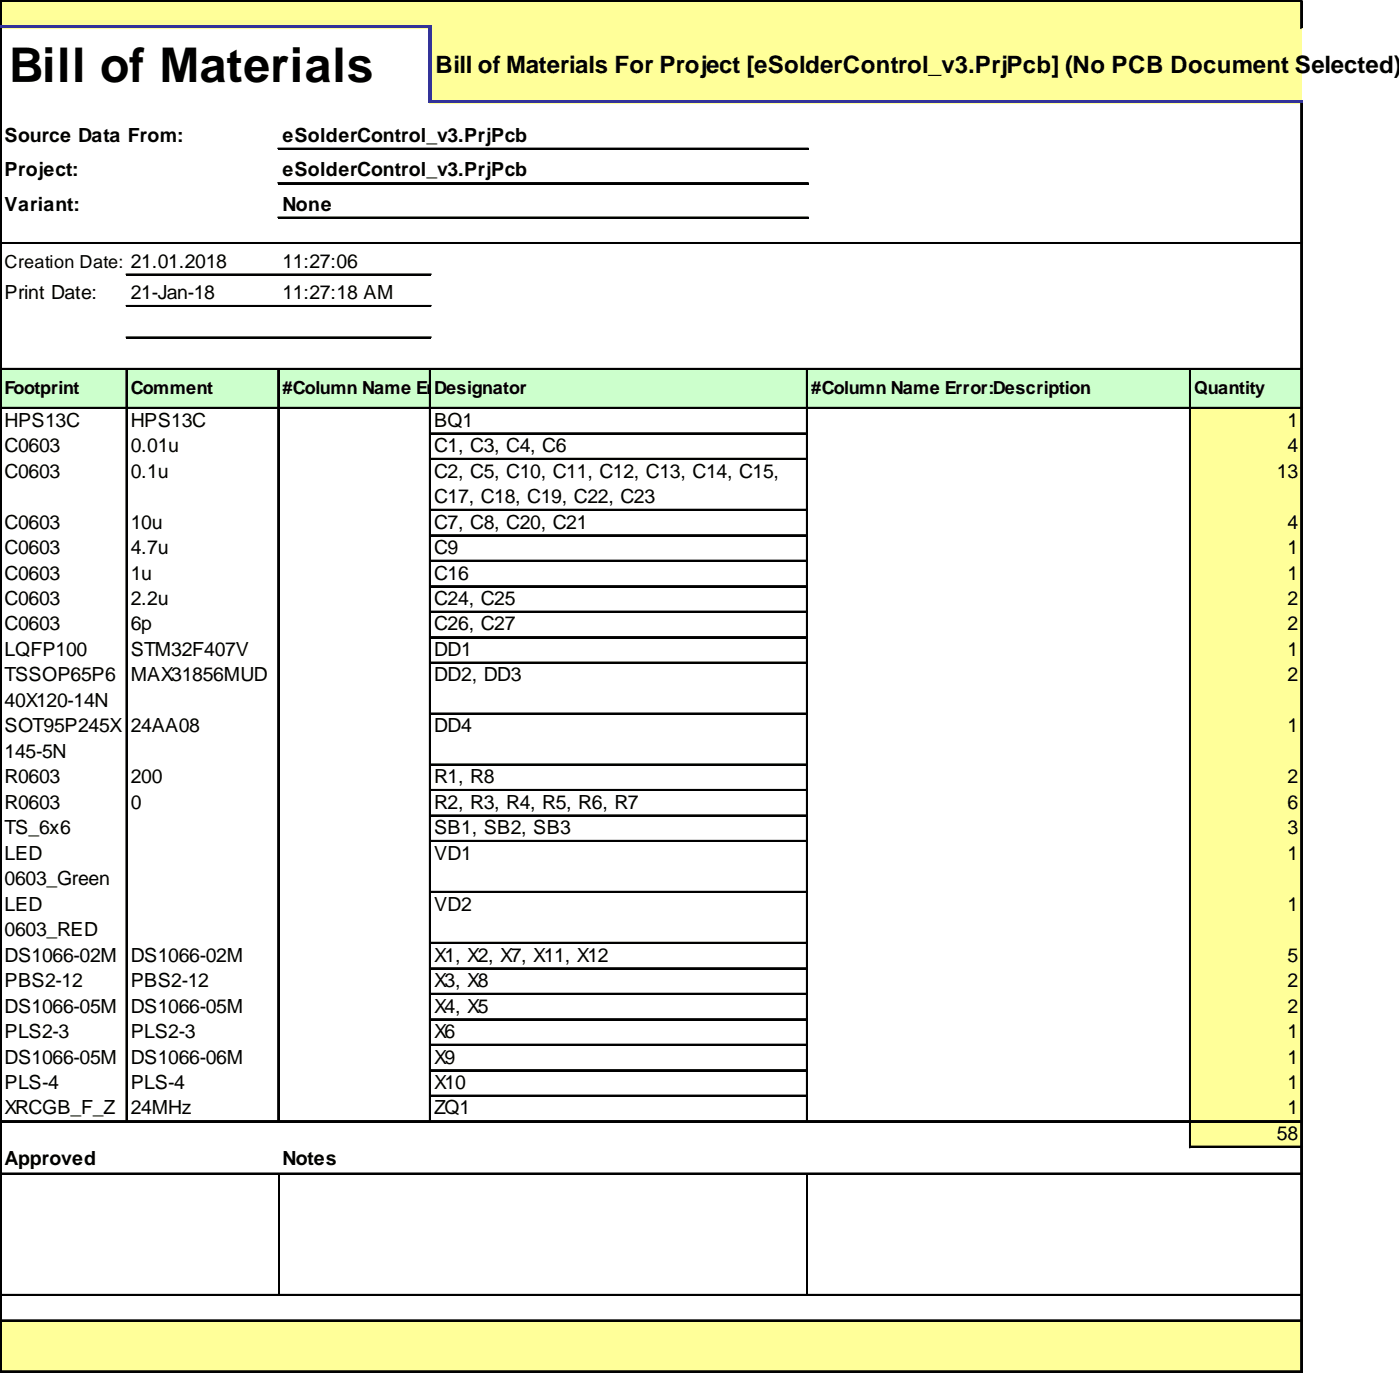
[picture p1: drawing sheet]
<svg xmlns="http://www.w3.org/2000/svg" width="167mm" height="164mm" viewBox="0 0 167 164" stroke-linecap="round" stroke-linejoin="round" font-family="sans-serif">
<defs><g id="words">
<text font-size="5.7" x="1.1" y="9.8">Bill of Materials</text>
<text font-size="2.9" x="51.9" y="8.7">Bill of Materials For Project [eSolderControl_v3.PrjPcb] (No PCB Document Selected)</text>
<g font-size="2.3">
<text x=".5" y="16.9">Source Data From:</text>
<text x="33.7" y="16.9">eSolderControl_v3.PrjPcb</text>
<text x=".5" y="21">Project:</text>
<text x="33.7" y="21">eSolderControl_v3.PrjPcb</text>
<text x=".5" y="25.1">Variant:</text>
<text x="33.7" y="25.1">None</text>
<text x=".5" y="35.7">Print Date:</text>
<text x="15.6" y="35.7">21-Jan-18</text>
<text x="33.7" y="31.9">11:27:06</text>
<text x="33.7" y="35.7">11:27:18 AM</text>
<text x=".5" y="50.8">HPS13C</text>
<text x=".5" y="53.9">C0603</text>
<text x="15.6" y="50.8">HPS13C</text>
<text x="15.6" y="53.9">0.01u</text>
<text x="51.7" y="50.8">BQ1</text>
<text x="51.7" y="53.9">C1, C3, C4, C6</text>
<text x="153.4" y="50.8">1</text>
<text x="153.4" y="53.9">4</text>
<text x=".5" y="56.9">C0603</text>
<text x="15.6" y="56.9">0.1u</text>
<text x="51.7" y="56.9">C2, C5, C10, C11, C12, C13, C14, C15,</text>
<text x="51.7" y="59.9">C17, C18, C19, C22, C23</text>
<text x="152.2" y="56.9">13</text>
<text x=".5" y="63">C0603</text>
<text x="15.6" y="63">10u</text>
<text x="51.7" y="63">C7, C8, C20, C21</text>
<text x="153.4" y="63">4</text>
<text x=".5" y="66">C0603</text>
<text x=".5" y="69">C0603</text>
<text x="15.6" y="66">4.7u</text>
<text x="15.6" y="69">1u</text>
<text x="51.7" y="66">C9</text>
<text x="51.7" y="69">C16</text>
<text x="153.4" y="66">1</text>
<text x="153.4" y="69">1</text>
<text x=".5" y="72.1">C0603</text>
<text x=".5" y="75.1">C0603</text>
<text x="15.6" y="72.1">2.2u</text>
<text x="15.6" y="75.1">6p</text>
<text x="51.7" y="72.1">C24, C25</text>
<text x="51.7" y="75.1">C26, C27</text>
<text x="153.4" y="72.1">2</text>
<text x="153.4" y="75.1">2</text>
<text x=".5" y="78.1">LQFP100</text>
<text x=".5" y="81.2">TSSOP65P6</text>
<text x="15.6" y="78.1">STM32F407V</text>
<text x="15.6" y="81.2">MAX31856MUD</text>
<text x="51.7" y="78.1">DD1</text>
<text x="51.7" y="81.2">DD2, DD3</text>
<text x="153.4" y="78.1">1</text>
<text x="153.4" y="81.2">2</text>
<text x=".5" y="84.2">40X120-14N</text>
<text x=".5" y="87.2">SOT95P245X</text>
<text x="15.6" y="87.2">24AA08</text>
<text x="51.7" y="87.2">DD4</text>
<text x="153.4" y="87.2">1</text>
<text x=".5" y="90.3">145-5N</text>
<text x=".5" y="93.3">R0603</text>
<text x="15.6" y="93.3">200</text>
<text x="51.7" y="93.3">R1, R8</text>
<text x="153.4" y="93.3">2</text>
<text x=".5" y="96.4">R0603</text>
<text x=".5" y="99.4">TS_6x6</text>
<text x="15.6" y="96.4">0</text>
<text x="51.7" y="96.4">R2, R3, R4, R5, R6, R7</text>
<text x="51.7" y="99.4">SB1, SB2, SB3</text>
<text x="153.4" y="96.4">6</text>
<text x="153.4" y="99.4">3</text>
<text x=".5" y="102.4">LED</text>
<text x=".5" y="105.5">0603_Green</text>
<text x="51.7" y="102.4">VD1</text>
<text x="153.4" y="102.4">1</text>
<text x=".5" y="108.5">LED</text>
<text x=".5" y="111.5">0603_RED</text>
<text x="51.7" y="108.5">VD2</text>
<text x="153.4" y="108.5">1</text>
<text x=".5" y="114.6">DS1066-02M</text>
<text x=".5" y="117.6">PBS2-12</text>
<text x="15.6" y="114.6">DS1066-02M</text>
<text x="15.6" y="117.6">PBS2-12</text>
<text x="51.7" y="114.6">X1, X2, X7, X11, X12</text>
<text x="51.7" y="117.6">X3, X8</text>
<text x="153.4" y="114.6">5</text>
<text x="153.4" y="117.6">2</text>
<text x=".5" y="120.6">DS1066-05M</text>
<text x=".5" y="123.7">PLS2-3</text>
<text x="15.6" y="120.6">DS1066-05M</text>
<text x="15.6" y="123.7">PLS2-3</text>
<text x="51.7" y="120.6">X4, X5</text>
<text x="51.7" y="123.7">X6</text>
<text x="153.4" y="120.6">2</text>
<text x="153.4" y="123.7">1</text>
<text x=".5" y="126.7">DS1066-05M</text>
<text x=".5" y="129.7">PLS-4</text>
<text x="15.6" y="126.7">DS1066-06M</text>
<text x="15.6" y="129.7">PLS-4</text>
<text x="51.7" y="126.7">X9</text>
<text x="51.7" y="129.7">X10</text>
<text x="153.4" y="126.7">1</text>
<text x="153.4" y="129.7">1</text>
<text x=".5" y="132.8">XRCGB_F_Z</text>
<text x="15.6" y="132.8">24MHz</text>
<text x="51.7" y="132.8">ZQ1</text>
<text x="152.2" y="135.8">58</text>
<text x="153.4" y="132.8">1</text>
<text x=".5" y="138.8">Approved</text>
<text x="33.7" y="138.8">Notes</text>
</g>
<g font-size="2.1">
<text x=".5" y="31.9">Creation Date: 21.01.2018</text>
<text x=".5" y="46.9">Footprint</text>
<text x="15.6" y="46.9">Comment</text>
<text x="33.7" y="46.9">#Column Name Er</text>
<text x="51.7" y="46.9">ror:LibRef</text>
<text x="51.7" y="46.9">Designator</text>
<text x="96.7" y="46.9">#Column Name Error:Description</text>
<text x="142.3" y="46.9">Quantity</text>
</g>
</g></defs>
<g fill="#ff9">
<path d="M.1 .1h155.1v3.3h-155.1z"/>
<path d="M51.2 3.2h104v9.1h-104z"/>
</g>
<path d="M.1 43.9h155.1v4.8h-155.1z" fill="#cfc"/>
<g fill="#ff9">
<path d="M141.8 48.6h13.4v3.2h-13.4z"/>
<path d="M141.8 51.6h13.4v3.2h-13.4z"/>
<path d="M141.8 54.6h13.4v6.3h-13.4z"/>
<path d="M141.8 60.7h13.4v3.2h-13.4z"/>
<path d="M141.8 63.7h13.4v3.2h-13.4z"/>
<path d="M141.8 66.8h13.4v3.2h-13.4z"/>
<path d="M141.8 69.8h13.4v3.2h-13.4z"/>
<path d="M141.8 72.8h13.4v3.2h-13.4z"/>
<path d="M141.8 75.9h13.4v3.2h-13.4z"/>
<path d="M141.8 78.9h13.4v6.2h-13.4z"/>
<path d="M141.8 85h13.4v6.2h-13.4z"/>
<path d="M141.8 91h13.4v3.3h-13.4z"/>
<path d="M141.8 94.1h13.4v3.2h-13.4z"/>
<path d="M141.8 97.1h13.4v3.2h-13.4z"/>
<path d="M141.8 100.1h13.4v6.3h-13.4z"/>
<path d="M141.8 106.2h13.4v6.3h-13.4z"/>
<path d="M141.8 112.3h13.4v3.2h-13.4z"/>
<path d="M141.8 115.3h13.4v3.2h-13.4z"/>
<path d="M141.8 118.4h13.4v3.2h-13.4z"/>
<path d="M141.8 121.4h13.4v3.2h-13.4z"/>
<path d="M141.8 124.4h13.4v3.2h-13.4z"/>
<path d="M141.8 127.5h13.4v9.2h-13.4z"/>
<path d="M.1 157.3h155.1v6.2h-155.1z"/>
</g>
<g fill="none" stroke="#000" stroke-width=".18">
<path d="M0 0v3M0 3.4v160.1M.1 0v3M.1 3.4v160.1M.2 0h155M.2 .1h155M33.1 17.7h63.2M33.1 17.8h63.2M155 .2v3.2M155 12.3v151.2M155.1 .2v3.2M155.1 12.3v151.2"/>
<path d="M.2 28.9h155M.2 29h155M15 32.7h36.4M15 32.8h36.4M15 36.4h36.4M15 36.5h36.4M33.1 21.8h63.2M33.1 21.9h63.2M33.1 25.9h63.2M33.1 26h63.2M.2 43.9h155M.2 44h155"/>
<path d="M.2 48.6h155M15 44.1v89.6M15 40.2h36.4M15 40.3h36.4M15.1 44.1v89.6M33.1 44.1v89.6M33.2 44.1v89.6M51.2 44.1v89.6M51.3 44.1v89.6M51.4 51.6h44.7M51.4 51.7h44.7M51.4 54.6h44.7"/>
<path d="M51.4 54.7h44.7M96.1 44.1v89.6M96.2 44.1v89.6M141.8 44.1v92.6M141.9 44.1v92.6M51.4 60.7h44.7M51.4 60.8h44.7M51.4 63.7h44.7M51.4 63.8h44.7M51.4 66.8h44.7M51.4 66.9h44.7M51.4 69.8h44.7"/>
<path d="M51.4 69.9h44.7M51.4 72.8h44.7M51.4 72.9h44.7M51.4 75.9h44.7M51.4 76h44.7M51.4 78.9h44.7M51.4 79h44.7M51.4 85h44.7M51.4 85.1h44.7M51.4 91h44.7M51.4 91.1h44.7M51.4 94.1h44.7"/>
<path d="M51.4 94.2h44.7M51.4 97.1h44.7M51.4 97.2h44.7M51.4 100.1h44.7M51.4 100.2h44.7M51.4 106.2h44.7M51.4 106.3h44.7M51.4 112.3h44.7M51.4 112.4h44.7M51.4 115.3h44.7M51.4 115.4h44.7M51.4 118.4h44.7"/>
<path d="M.2 133.5h155M.2 133.6h155M.2 139.8h155M.2 139.9h155M33.2 139.9v14.3M51.4 121.4h44.7M51.4 121.5h44.7M51.4 124.4h44.7M51.4 124.5h44.7M51.4 127.5h44.7M51.4 130.5h44.7M51.4 130.6h44.7"/>
<path d="M96.2 139.9v14.3M142 136.6h13.2M.2 154.2h155M.2 154.3h155M.2 157.3h155M.2 157.4h155M.2 163.3h155M.2 163.4h155"/>
</g>
<path d="M0 3.2h51.4M51.2 3.4v8.9M51.4 12.1h103.8" fill="none" stroke="#339" stroke-width=".36"/>
<use href="#words"/>
</svg>
